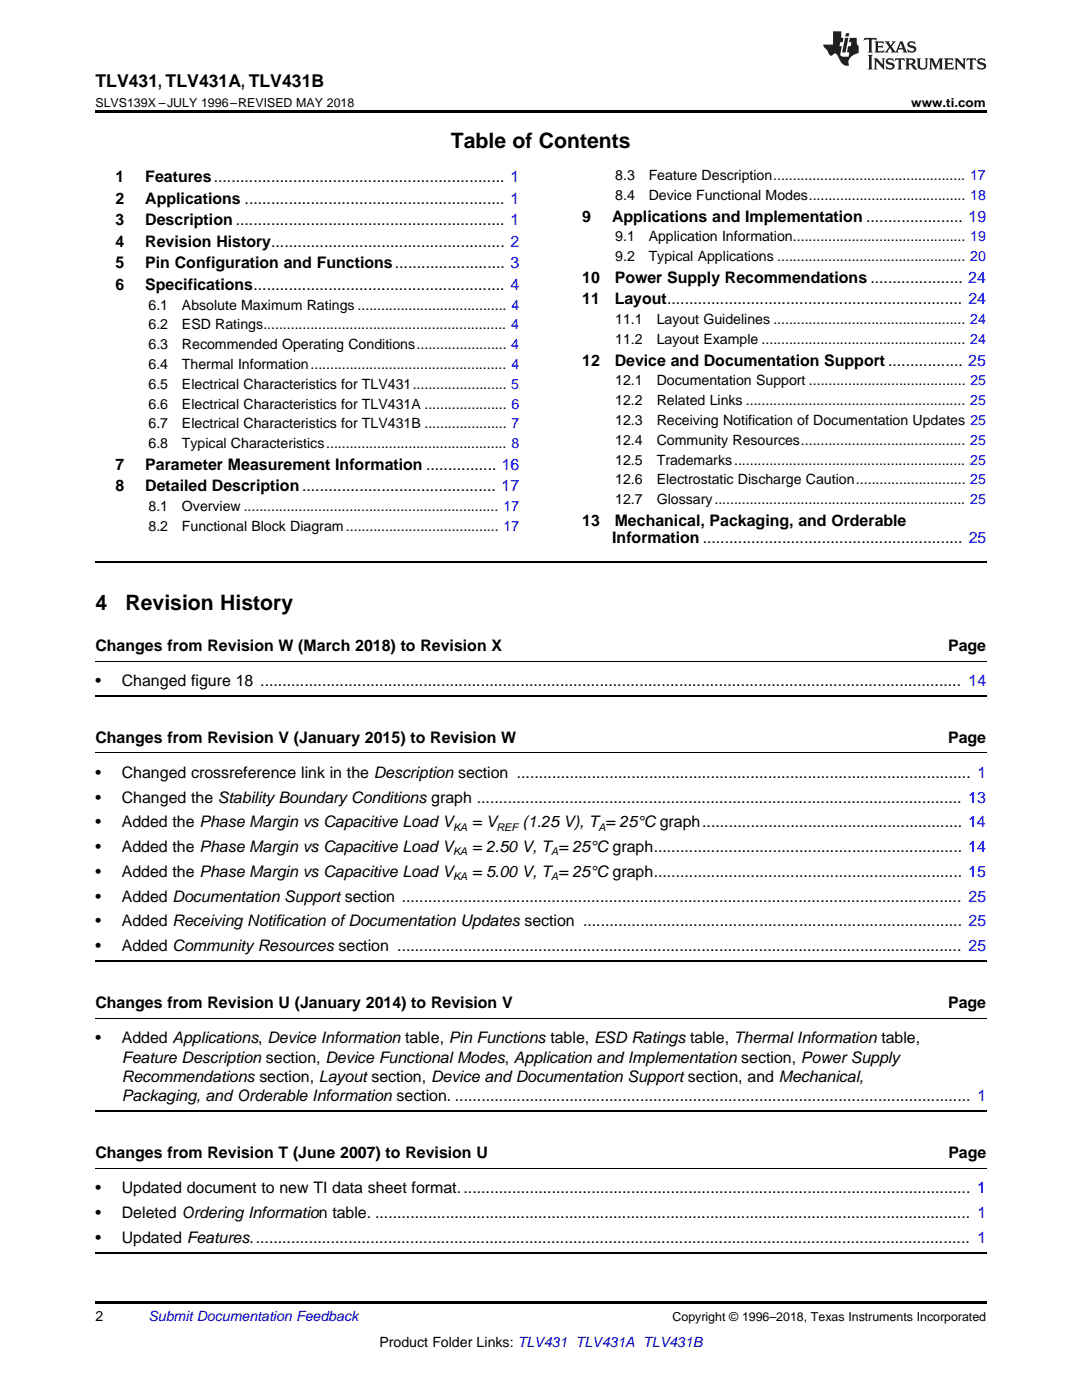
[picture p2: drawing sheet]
<svg xmlns="http://www.w3.org/2000/svg" width="216mm" height="279mm" viewBox="0 0 216 279" stroke-linecap="round" stroke-linejoin="round" font-family="sans-serif">
<defs><g id="words">
<g font-size="4.2">
<text x="90" y="29.6">Table of Contents</text>
<text x="19" y="121.7">4</text>
<text x="25" y="121.7">Revision History</text>
</g>
<text font-size="3.5" x="19" y="17.3">TLV431, TLV431A, TLV431B</text>
<g font-size="3.2">
<text x="23" y="36.3">1</text>
<text x="23" y="40.6">2</text>
<text x="29" y="36.3">Features.................................................................. 1</text>
<text x="29" y="40.6">Applications ........................................................... 1</text>
<text x="23" y="44.9">3</text>
<text x="29" y="44.9">Description ............................................................. 1</text>
<text x="116.2" y="44.2">9</text>
<text x="122.1" y="44.2">Applications and Implementation ...................... 19</text>
<text x="23" y="49.2">4</text>
<text x="23" y="53.6">5</text>
<text x="29" y="49.2">Revision History..................................................... 2</text>
<text x="29" y="53.6">Pin Configuration and Functions......................... 3</text>
<text x="23" y="57.9">6</text>
<text x="29" y="57.9">Specifications......................................................... 4</text>
<text x="116.2" y="56.4">10</text>
<text x="122.7" y="56.4">Power Supply Recommendations ..................... 24</text>
<text x="116.2" y="60.7">11</text>
<text x="122.7" y="60.7">Layout................................................................... 24</text>
<text x="116.2" y="73">12</text>
<text x="122.7" y="73">Device and Documentation Support ................. 25</text>
<text x="23" y="93.8">7</text>
<text x="29" y="93.8">Parameter Measurement Information ................ 16</text>
<text x="23" y="98.1">8</text>
<text x="29" y="98.1">Detailed Description............................................ 17</text>
<text x="116.2" y="104.9">13</text>
<text x="122.7" y="104.9">Mechanical, Packaging, and Orderable</text>
<text x="122.2" y="108.4">Information ........................................................... 25</text>
<text x="19" y="129.9">Changes from Revision W (March 2018) to Revision X</text>
<text x="189.2" y="129.9">Page</text>
<text x="19" y="136.9">•</text>
<text x="24.3" y="136.9">Changed figure 18 ............................................................................................................................................................... 14</text>
<text x="19" y="148.2">Changes from Revision V (January 2015) to Revision W</text>
<text x="189.2" y="148.2">Page</text>
<text x="19" y="155.3">•</text>
<text x="24.3" y="155.3">Changed crossreference link in the Description section ....................................................................................................... 1</text>
<text x="19" y="160.2">•</text>
<text x="24.3" y="160.2">Changed the Stability Boundary Conditions graph .............................................................................................................. 13</text>
<text x="19" y="165.1">•</text>
<text x="24.3" y="165.1">Added the Phase Margin vs Capacitive Load V</text>
<text x="94.2" y="165.1">= V</text>
<text x="104.3" y="165.1">(1.25 V), T = 25°C graph........................................................... 14</text>
<text x="19" y="170.1">•</text>
<text x="24.3" y="170.1">Added the Phase Margin vs Capacitive Load V</text>
<text x="94.2" y="170.1">= 2.50 V, T = 25°C graph...................................................................... 14</text>
<text x="19" y="175">•</text>
<text x="19" y="180">•</text>
<text x="24.3" y="175">Added the Phase Margin vs Capacitive Load V</text>
<text x="24.3" y="180">Added Documentation Support section ............................................................................................................................... 25</text>
<text x="94.2" y="175">= 5.00 V, T = 25°C graph...................................................................... 15</text>
<text x="19" y="184.9">•</text>
<text x="24.3" y="184.9">Added Receiving Notification ofDocumentation Updates section ...................................................................................... 25</text>
<text x="19" y="189.8">•</text>
<text x="24.3" y="189.8">Added Community Resources section ................................................................................................................................ 25</text>
<text x="19" y="201.1">Changes from Revision U (January 2014) to Revision V</text>
<text x="189.2" y="201.1">Page</text>
<text x="19" y="208.2">•</text>
<text x="24.3" y="208.2">Added Applications, Device Information table, Pin Functions table, ESD Ratings table, Thermal Information table,</text>
<text x="24.3" y="212.1">Feature Description section, Device Functional Modes, Application and Implementation section, Power Supply</text>
<text x="24.3" y="215.9">Recommendations section, Layout section, Device and Documentation Support section, and Mechanical,</text>
<text x="24.3" y="219.8">Packaging, and Orderable Information section. ..................................................................................................................... 1</text>
<text x="19" y="231.1">Changes from Revision T (June 2007) to Revision U</text>
<text x="189.2" y="231.1">Page</text>
<text x="19" y="238.2">•</text>
<text x="24.3" y="238.2">Updated document to new TI data sheet format.................................................................................................................... 1</text>
<text x="19" y="243.1">•</text>
<text x="24.3" y="243.1">Deleted Ordering Information table. ....................................................................................................................................... 1</text>
<text x="19" y="248">•</text>
<text x="24.3" y="248">Updated Features................................................................................................................................................................... 1</text>
</g>
<g font-size="2.8">
<text x="122.8" y="36">8.3</text>
<text x="129.4" y="36">Feature Description................................................. 17</text>
<text x="122.8" y="39.9">8.4</text>
<text x="129.4" y="39.9">Device Functional Modes........................................ 18</text>
<text x="122.8" y="48.2">9.1</text>
<text x="122.8" y="52.1">9.2</text>
<text x="129.4" y="48.2">Application Information............................................ 19</text>
<text x="129.4" y="52.1">Typical Applications ................................................ 20</text>
<text x="29.6" y="61.8">6.1</text>
<text x="29.6" y="65.8">6.2</text>
<text x="36.3" y="61.8">Absolute Maximum Ratings ...................................... 4</text>
<text x="36.3" y="65.8">ESD Ratings.............................................................. 4</text>
<text x="122.8" y="64.7">11.1</text>
<text x="131" y="64.7">Layout Guidelines ................................................. 24</text>
<text x="29.6" y="69.7">6.3</text>
<text x="36.3" y="69.7">Recommended Operating Conditions....................... 4</text>
<text x="122.8" y="68.7">11.2</text>
<text x="131" y="68.7">Layout Example .................................................... 24</text>
<text x="29.6" y="73.7">6.4</text>
<text x="29.6" y="77.6">6.5</text>
<text x="36.3" y="73.7">Thermal Information.................................................. 4</text>
<text x="36.3" y="77.6">Electrical Characteristics for TLV431........................ 5</text>
<text x="122.8" y="76.9">12.1</text>
<text x="131" y="76.9">Documentation Support ........................................ 25</text>
<text x="29.6" y="81.6">6.6</text>
<text x="36.3" y="81.6">Electrical Characteristics for TLV431A ..................... 6</text>
<text x="122.8" y="80.9">12.2</text>
<text x="131" y="80.9">Related Links ........................................................ 25</text>
<text x="29.6" y="85.5">6.7</text>
<text x="29.6" y="89.5">6.8</text>
<text x="36.3" y="85.5">Electrical Characteristics for TLV431B ..................... 7</text>
<text x="36.3" y="89.5">Typical Characteristics.............................................. 8</text>
<text x="122.8" y="84.8">12.3</text>
<text x="122.8" y="88.8">12.4</text>
<text x="131" y="84.8">Receiving Notification of Documentation Updates 25</text>
<text x="131" y="88.8">Community Resources.......................................... 25</text>
<text x="122.8" y="92.7">12.5</text>
<text x="131" y="92.7">Trademarks........................................................... 25</text>
<text x="122.8" y="96.7">12.6</text>
<text x="122.8" y="100.6">12.7</text>
<text x="131" y="96.7">Electrostatic Discharge Caution............................ 25</text>
<text x="131" y="100.6">Glossary................................................................ 25</text>
<text x="29.6" y="102">8.1</text>
<text x="29.6" y="106">8.2</text>
<text x="36.3" y="102">Overview ................................................................. 17</text>
<text x="36.3" y="106">Functional Block Diagram....................................... 17</text>
<text x="19" y="263.6">2</text>
<text x="75.7" y="268.9">Product Folder Links: TLV431 TLV431A TLV431B</text>
</g>
<text font-size="2.8" fill="#0000c8" x="29.6" y="263.6">Submit Documentation Feedback</text>
<g font-size="2.5">
<text x="19" y="21.4">SLVS139X –JULY 1996–REVISED MAY 2018</text>
<text x="181.8" y="21.4">www.ti.com</text>
<text x="134.2" y="263.6">Copyright © 1996–2018, Texas Instruments Incorporated</text>
</g>
<g font-size="2.1">
<text x="90.4" y="165.8">KA</text>
<text x="99.1" y="165.8">REF</text>
<text x="119.4" y="165.8">A</text>
<text x="90.4" y="170.7">KA</text>
<text x="110" y="170.7">A</text>
<text x="90.4" y="175.6">KA</text>
<text x="110" y="175.6">A</text>
</g>
</g></defs>
<path d="M19 22h177.8v.5h-177.8zM19 259.7h177.8v.5h-177.8z" fill="#000"/>
<path d="M19 112.1h177.8M19 138.9h177.8M19 191.8h177.8M19 221.8h177.8M19 250h177.8" fill="none" stroke="#000" stroke-width=".35"/>
<path d="M19 131.9h177.8M19 150.3h177.8M19 203.2h177.8M19 233.2h177.8" fill="none" stroke="#000" stroke-width=".2"/>
<g fill="#231f20">
<path d="M172.5 7.6l-.1 .5 .4-.2h.6v.1v2.1l-.2 .4h.9l-.2-.4v-2.1l.1-.1h.5l.5 .2-.2-.5zM174.5 8.3l.2 .3v1.5l-.2 .4h1.8l.2-.6a1.04 1.04 0 0 1-1.3 .2v-.7h.6l.3 .2v-.6l-.3 .2h-.6v-.6l.8-.1 .4 .3-.2-.5zM176.5 8.3l.9 1.1-.9 1.1h.8l-.2-.2 .4-.7 .5 .7-.2 .2h1.5l-.2-.2 .2-.4h.9l.1 .4-.2 .2h1l-.3-.3-.7-1.9h-.5l-.9 2-.8-1 .9-1h-.8l.1 .3-.4 .5-.3-.6 .1-.2zM179.7 8.6l.4 1h-.7zM181.3 8.4a.63 .63 0 0 0-.2 .7 .63 .63 0 0 0 .6 .4l.6 .2 .1 .2a.75 .75 0 0 1-.7 .4 .75 .75 0 0 1-.6-.5l.1 .7 .1-.1a1.11 1.11 0 0 0 1.5-.6 1.13 1.13 0 0 0-1.2-.8l-.1-.4a1.04 1.04 0 0 1 1.2 .2l-.2-.5-.2 .1-.4-.2zM173.2 10.9l.2 .4v2.2l-.2 .4h1l-.3-.4v-2.2l.3-.4zM174.3 11.6l.3 .4v1.5l-.3 .4h.8l-.2-.4v-1.3l1.5 1.7v-1.9l.2-.4h-.7l.2 .4v.9l-1.1-1.3zM177 11.8a.62 .62 0 0 0-.2 .7 .62 .62 0 0 0 .6 .4l.6 .1 .1 .3a.76 .76 0 0 1-.7 .3 .76 .76 0 0 1-.7-.4l.2 .7 .1-.1a1.11 1.11 0 0 0 1.5-.6 1.13 1.13 0 0 0-1.2-.8l-.1-.4a1.04 1.04 0 0 1 1.2 .2l-.2-.6-.2 .1-.5-.1zM178.7 11.6l-.2 .6a.61 .61 0 0 1 .8-.3v1.6l-.2 .4h.9l-.2-.4v-1.6a.63 .63 0 0 1 .7 .3l-.1-.6zM180.6 11.6l.3 .4v1.5l-.3 .4h1l-.2-.2-.1-.8 .6 .2a.76 .76 0 0 0 1.2 .7l-1-1a.58 .58 0 0 0 .6-.5 .58 .58 0 0 0-.5-.6zM181.4 11.9h.1a.45 .45 0 0 1 .5 .1 .45 .45 0 0 1 .1 .5l-.8 .2zM182.9 11.6l.2 .2a2.17 2.17 0 0 0 .3 1.9 .99 .99 0 0 0 1.6-.6v-1.1l.2-.4h-.7l.2 .2a1.92 1.92 0 0 1-.2 1.8 .6 .6 0 0 1-.9-.5v-1.1l.2-.4zM185.4 11.6l.2 .4v1.5l-.2 .4h.7l-.2-.4v-1.4l.8 1.8 .8-1.8v1.4l-.2 .4h.9l-.2-.4v-1.5l.2-.4h-.8l-.6 1.5-.6-1.5zM188.4 11.6l.2 .4v1.5l-.2 .4h1.8l.1-.6a1.04 1.04 0 0 1-1.2 .1v-.6h.5l.4 .2v-.6l-.4 .2h-.5v-.7h.8l.3 .3-.1-.6zM190.5 11.6l.2 .4v1.5l-.2 .4h.7l-.2-.4v-1.3l1.5 1.7v-1.9l.2-.4h-.7l.2 .4v.9l-1.1-1.3zM192.9 11.6l-.1 .6a.61 .61 0 0 1 .7-.3l.1 1.6-.3 .4h1l-.3-.4 .1-1.6a.63 .63 0 0 1 .7 .3l-.1-.6zM195.2 11.8a.62 .62 0 0 0-.2 .7 .62 .62 0 0 0 .6 .4l.6 .1 .1 .3a.76 .76 0 0 1-.7 .3 .76 .76 0 0 1-.6-.4l.1 .7 .1-.1a1.11 1.11 0 0 0 1.6-.6 1.13 1.13 0 0 0-1.3-.8l-.1-.4a1.04 1.04 0 0 1 1.2 .2l-.1-.6-.2 .1-.5-.1z"/>
<path d="M166.2 6.3v2.6h-1.9v.4l.8 .9a.91 .91 0 0 0 1 .8 .56 .56 0 0 1 .5-.3 .56 .56 0 0 1 .5 .3l.4 .8a1.53 1.53 0 0 0 1.9 1.2 1.54 1.54 0 0 1 1-2.1l.9-.3v-1.4a1.52 1.52 0 0 1-.4-1.6h-1.3l-.2 .8h.5l-.2 .8h-.5l-.1 1v.2l.4 .1-.2 .8a1.93 1.93 0 0 1-1.6-.3l.3-1.8h-.5l.2-.8h.4l.2-.8h-.4v-1.3zM168.6 7.6l-.6 2.9h.7l.6-2.9zM168.8 6.6l-.1 .7h.6l.2-.7z"/>
</g>
<use href="#words"/>
</svg>
